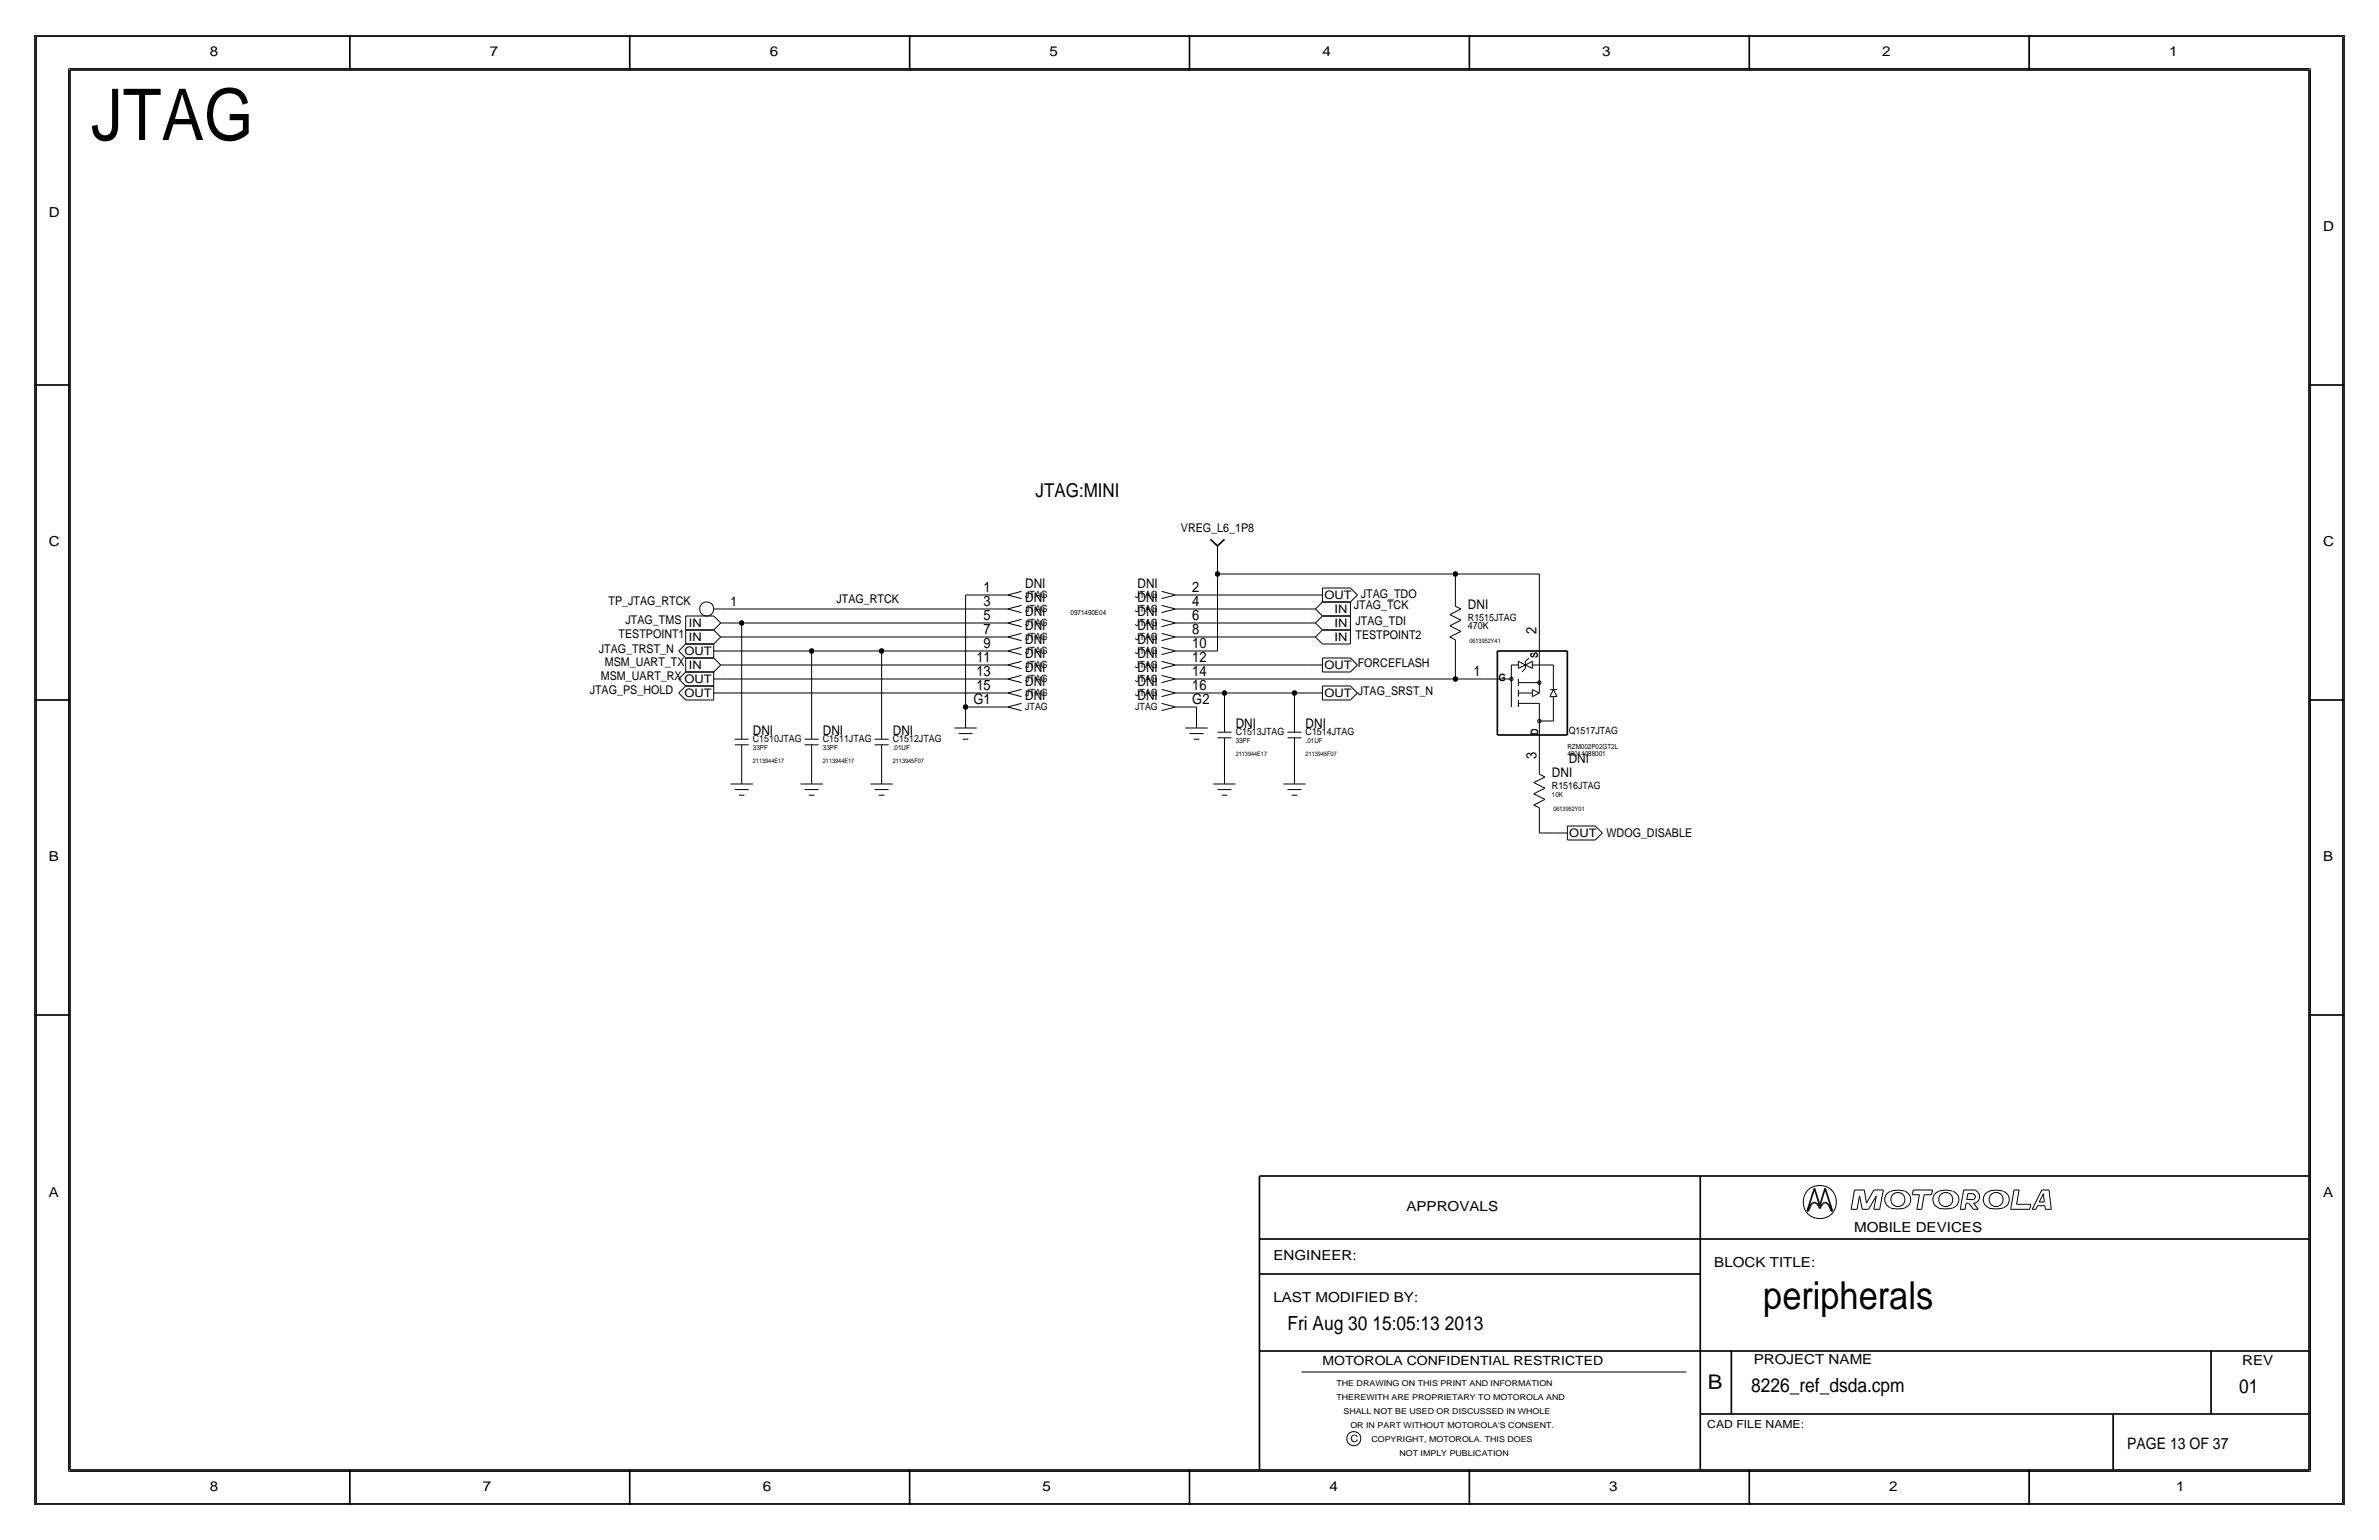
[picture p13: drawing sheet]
<svg xmlns="http://www.w3.org/2000/svg" width="432mm" height="279mm" viewBox="0 0 432 279" stroke-linecap="round" stroke-linejoin="round" font-family="sans-serif">
<defs><g id="words">
<text font-size="12.9" x="16.5" y="25.4">JTAG</text>
<text font-size="7" x="320" y="237.5">peripherals</text>
<text font-size="3.7" x="310" y="252.1">B</text>
<g font-size="3.5">
<text x="188" y="90.2">JTAG:MINI</text>
<text x="233.7" y="241.3">Fri Aug 30 15:05:13 2013</text>
<text x="317.9" y="252.6">8226_ref_dsda.cpm</text>
<text x="406.4" y="252.7">01</text>
</g>
<text font-size="2.9" x="386.1" y="262.9">PAGE 13 OF 37</text>
<g font-size="2.6">
<text x="178.5" y="107.4">1</text>
<text x="216.4" y="107.4">2</text>
<text x="178.5" y="112.5">5</text>
<text x="178.5" y="110">3</text>
<text x="216.4" y="110">4</text>
<text x="216.4" y="112.5">6</text>
<text x="178.5" y="117.6">9</text>
<text x="178.5" y="115.1">7</text>
<text x="216.4" y="115.1">8</text>
<text x="216.4" y="117.6">10</text>
<text x="278.9" y="115.1" transform="rotate(-90 278.9 115.1)">2</text>
<text x="177.2" y="120.1">11</text>
<text x="177.2" y="122.7">13</text>
<text x="177.2" y="125.2">15</text>
<text x="216.4" y="125.2">16</text>
<text x="216.4" y="122.7">14</text>
<text x="216.4" y="120.1">12</text>
<text x="267.4" y="122.7">1</text>
<text x="176.7" y="127.8">G1</text>
<text x="216.4" y="127.8">G2</text>
<text x="278.9" y="137.7" transform="rotate(-90 278.9 137.7)">3</text>
</g>
<g font-size="2.5">
<text x="38.1" y="10.2">8</text>
<text x="88.9" y="10.2">7</text>
<text x="139.7" y="10.2">6</text>
<text x="190.5" y="10.2">5</text>
<text x="240" y="10.2">4</text>
<text x="290.8" y="10.2">3</text>
<text x="341.6" y="10.2">2</text>
<text x="393.7" y="10.2">1</text>
<text x="8.9" y="39.4">D</text>
<text x="421.6" y="41.9">D</text>
<text x="8.9" y="99.1">C</text>
<text x="421.6" y="99.1">C</text>
<text x="8.9" y="156.2">B</text>
<text x="421.6" y="156.2">B</text>
<text x="8.9" y="217.2">A</text>
<text x="255.3" y="219.7">APPROVALS</text>
<text x="421.6" y="217.2">A</text>
<text x="336.5" y="223.5">MOBILE DEVICES</text>
<text x="231.1" y="228.6">ENGINEER:</text>
<text x="311.1" y="229.9">BLOCK TITLE:</text>
<text x="231.1" y="236.2">LAST MODIFIED BY:</text>
<text x="318.3" y="247.5">PROJECT NAME</text>
<text x="407" y="247.6">REV</text>
<text x="38.1" y="270.5">8</text>
<text x="87.6" y="270.5">7</text>
<text x="138.4" y="270.5">6</text>
<text x="189.2" y="270.5">5</text>
<text x="241.3" y="270.5">4</text>
<text x="292.1" y="270.5">3</text>
<text x="342.9" y="270.5">2</text>
<text x="395" y="270.5">1</text>
</g>
<g font-size="2.4">
<text x="186.1" y="106.7">DNI</text>
<text x="206.5" y="106.7">DNI</text>
<text x="132.6" y="110">1</text>
<text x="186.1" y="111.8">DNI</text>
<text x="186.1" y="109.2">DNI</text>
<text x="206.5" y="109.2">DNI</text>
<text x="206.5" y="111.8">DNI</text>
<text x="266.4" y="110.5">DNI</text>
<text x="186.1" y="116.8">DNI</text>
<text x="186.1" y="114.3">DNI</text>
<text x="186.1" y="119.4">DNI</text>
<text x="206.5" y="119.4">DNI</text>
<text x="206.5" y="114.3">DNI</text>
<text x="206.5" y="116.8">DNI</text>
<text x="186.1" y="121.9">DNI</text>
<text x="186.1" y="124.5">DNI</text>
<text x="206.5" y="124.5">DNI</text>
<text x="206.5" y="121.9">DNI</text>
<text x="186.1" y="127">DNI</text>
<text x="206.5" y="127">DNI</text>
<text x="136.6" y="133.3">DNI</text>
<text x="149.4" y="133.3">DNI</text>
<text x="162.1" y="133.3">DNI</text>
<text x="224.3" y="132.1">DNI</text>
<text x="237" y="132.1">DNI</text>
<text x="281.7" y="141">DNI</text>
<text x="284.7" y="138.4">DNI</text>
</g>
<text font-size="2.3" x="240" y="247.6">MOTOROLA CONFIDENTIAL RESTRICTED</text>
<g font-size="2.2">
<text x="214.3" y="96.5">VREG_L6_1P8</text>
<text x="110.5" y="109.8">TP_JTAG_RTCK</text>
<text x="113.5" y="113.2">JTAG_TMS</text>
<text x="151.8" y="109.4">JTAG_RTCK</text>
<text x="245.7" y="110.5">JTAG_TCK</text>
<text x="246" y="113.3">JTAG_TDI</text>
<text x="247" y="108.5">JTAG_TDO</text>
<text x="108.7" y="118.4">JTAG_TRST_N</text>
<text x="112.3" y="115.7">TESTPOINT1</text>
<text x="246" y="115.9">TESTPOINT2</text>
<text x="107" y="125.9">JTAG_PS_HOLD</text>
<text x="109.1" y="123.4">MSM_UART_RX</text>
<text x="109.8" y="120.8">MSM_UART_TX</text>
<text x="291.6" y="151.9">WDOG_DISABLE</text>
</g>
<g font-size="2.1">
<text x="125" y="113.7">IN</text>
<text x="240.4" y="108.8">OUT</text>
<text x="242.2" y="111.2">IN</text>
<text x="242.2" y="113.7">IN</text>
<text x="124.2" y="118.9">OUT</text>
<text x="125" y="116.3">IN</text>
<text x="242.2" y="116.3">IN</text>
<text x="124.2" y="124">OUT</text>
<text x="125" y="121.4">IN</text>
<text x="240.4" y="121.5">OUT FORCEFLASH</text>
<text x="124.2" y="126.5">OUT</text>
<text x="240.4" y="126.5">OUT JTAG_SRST_N</text>
<text x="284.8" y="151.9">OUT</text>
</g>
<text font-size="2" x="309.9" y="259.1">CAD FILE NAME:</text>
<g font-size="1.8">
<text x="186.1" y="113.6">JTAG</text>
<text x="186.1" y="111.1">JTAG</text>
<text x="186.1" y="108.6">JTAG</text>
<text x="206" y="111.1">JTAG</text>
<text x="206" y="108.6">JTAG</text>
<text x="206" y="113.6">JTAG</text>
<text x="266.4" y="112.7">R1515JTAG</text>
<text x="186.1" y="118.7">JTAG</text>
<text x="186.1" y="116.2">JTAG</text>
<text x="206" y="116.2">JTAG</text>
<text x="206" y="118.7">JTAG</text>
<text x="266.4" y="114.1">470K</text>
<text x="279.1" y="119.4" transform="rotate(-90 279.1 119.4)">S</text>
<text x="186.1" y="121.3">JTAG</text>
<text x="186.1" y="123.8">JTAG</text>
<text x="206" y="123.8">JTAG</text>
<text x="206" y="121.3">JTAG</text>
<text x="272" y="123.5">G</text>
<text x="186.1" y="126.3">JTAG</text>
<text x="186.1" y="128.9">JTAG</text>
<text x="206" y="126.3">JTAG</text>
<text x="206" y="128.9">JTAG</text>
<text x="136.7" y="134.6">C1510JTAG</text>
<text x="149.4" y="134.6">C1511JTAG</text>
<text x="162.1" y="134.6">C1512JTAG</text>
<text x="224.3" y="133.3">C1513JTAG</text>
<text x="237" y="133.3">C1514JTAG</text>
<text x="279.2" y="133.3" transform="rotate(-90 279.2 133.3)">D</text>
<text x="284.7" y="133.2">Q1517JTAG</text>
<text x="281.7" y="143.2">R1516JTAG</text>
<text x="245.1" y="261.6">C</text>
</g>
<g font-size="1.5">
<text x="242.6" y="251.5">THE DRAWING ON THIS PRINT AND INFORMATION</text>
<text x="242.6" y="254">THEREWITH ARE PROPRIETARY TO MOTOROLA AND</text>
<text x="243.8" y="256.5">SHALL NOT BE USED OR DISCUSSED IN WHOLE</text>
<text x="245.1" y="259.1">OR IN PART WITHOUT MOTOROLA'S CONSENT.</text>
<text x="248.9" y="261.6">COPYRIGHT, MOTOROLA. THIS DOES</text>
<text x="254" y="264.2">NOT IMPLY PUBLICATION</text>
</g>
<g font-size="1.3">
<text x="194.3" y="111.5">0971490E04</text>
<text x="136.7" y="136.1">33PF</text>
<text x="149.4" y="136.1">33PF</text>
<text x="162.1" y="136.1">.01UF</text>
<text x="224.3" y="134.9">33PF</text>
<text x="237" y="134.9">.01UF</text>
<text x="284.5" y="137.1">48014088001</text>
<text x="284.5" y="135.9">RZM002P02GT2L</text>
<text x="281.7" y="144.6">10K</text>
</g>
<g font-size="1.1">
<text x="266.7" y="116.7">0613952Y41</text>
<text x="224.3" y="137.2">2113944E17</text>
<text x="237" y="137.2">2113945F07</text>
<text x="136.7" y="138.4">2113944E17</text>
<text x="149.4" y="138.4">2113944E17</text>
<text x="162.1" y="138.4">2113945F07</text>
<text x="281.9" y="147.2">0613952Y01</text>
</g>
</g></defs>
<g fill="none" stroke="#000" stroke-width=".3">
<path d="M6.3 6.3v266.7zM6.4 6.3h419zM12.7 12.7h406.4zM12.7 12.7v254zM63.5 6.3v6.4zM114.3 6.3v6.4zM165.1 6.3v6.4zM215.9 6.3v6.4zM266.7 6.3v6.4zM317.5 6.3v6.4zM368.3 6.3v6.4zM419.1 12.7v254z"/>
<path d="M425.4 6.3v266.7zM6.3 69.8h6.4zM419.1 69.8h6.3zM219.7 97.8l1.3 1.3zM221 99.1l1.2-1.3zM271.8 118.1v15.2zM271.8 118.1h12.7zM284.5 118.1v15.2zM6.3 127h6.4zM271.8 133.3h12.7zM419.1 127h6.3zM6.3 184.1h6.4z"/>
<path d="M419.1 184.1h6.3zM228.6 213.4v53.3zM228.6 213.4h190.5zM308.6 213.4v53.3zM328 219.7h.2zM328.4 219.4l-.2 .3zM328.6 218.8l-.2 .6zM328.8 218.5l-.2 .3zM329 218.3l.2-.1zM329 218.3l-.2 .2zM329.2 218.2h.2zM329.3 215.6l-1.3 4.1z"/>
<path d="M329.3 215.6l1 3.1zM329.4 218.2l.2 .1zM329.6 218.3l.3 .2zM329.9 218.5l.2 .3zM330.1 218.8l.2 .5zM330.5 218.8l-.2 .5zM330.8 218.5l-.3 .3zM331 218.3l-.2 .2zM331 218.3l.2-.1zM331.2 218.2h.2zM331.3 215.6l1.3 4.1zM331.3 215.6l-1 3.1z"/>
<path d="M331.4 218.2l.2 .1zM331.6 218.3l.2 .2zM331.8 218.5l.2 .3zM332 218.8l.3 .6zM332.3 219.4l.1 .3zM332.4 219.7h.2zM228.6 231.1h80zM228.6 224.8h190.5zM228.6 245.1h190.5zM308.6 256.5h110.5zM314.2 245.1v11.4zM383.5 256.5v10.2z"/>
<path d="M401.3 245.1v11.4zM6.4 273h419zM12.7 266.7h406.4zM63.5 266.7v6.3zM114.3 266.7v6.3zM165.1 266.7v6.3zM215.9 266.7v6.3zM266.7 266.7v6.3zM317.5 266.7v6.3zM368.3 266.7v6.3z"/>
</g>
<g fill="none" stroke="#000" stroke-width=".18">
<path d="M6.6 6.6h418.6zM6.6 6.6v266.2zM12.4 12.4v254.6zM12.4 12.4h407zM419.4 12.4v254.6zM425.2 6.6v266.2zM221 99.1v2.5zM123.2 118.1l1.3 1.3zM124.5 114.3h5zM124.5 114.3v2.5zM124.5 116.8h5zM124.5 111.8h5z"/>
<path d="M124.5 111.8v2.5zM124.5 119.4h5zM124.5 119.4v2.5zM124.5 116.8l-1.3 1.3zM129.5 110.5h2.6zM129.5 114.3l1.3 1.3zM129.5 111.8l1.3 1.2zM129.5 119.4l1.3 1.2zM129.5 118.1h2.6zM129.5 116.8v2.6zM130.8 115.6l-1.3 1.2zM130.8 113l-1.3 1.3z"/>
<path d="M130.8 115.6h1.3zM130.8 113h1.3zM132.1 115.6h48.2zM132.1 118.1h15.2zM132.1 113h2.5zM132.1 110.5h48.2zM134.6 113h45.7zM134.6 113v16.5zM147.3 118.1h12.7zM147.3 118.1v11.4zM160 118.1v11.4zM160 118.1h20.3z"/>
<path d="M175.3 107.9v20.4zM175.3 107.9h5zM180.3 113h2.6zM180.3 110.5h2.6zM180.3 107.9h2.6zM180.3 118.1h2.6zM180.3 115.6h2.6zM182.9 113l2.5-.6zM182.9 113l2.5 .7zM182.9 110.5l2.5-.7zM182.9 110.5l2.5 .7zM182.9 107.9l2.5-.6z"/>
<path d="M182.9 107.9l2.5 .7zM182.9 118.1l2.5-.7zM182.9 118.1l2.5 .7zM182.9 115.6l2.5-.7zM182.9 115.6l2.5 .6zM210.8 109.8l2.6 .7zM210.8 111.2l2.6-.7zM210.8 107.3l2.6 .6zM210.8 108.6l2.6-.7zM210.8 112.4l2.6 .6zM210.8 113.7l2.6-.7zM210.8 120l2.6 .7z"/>
<path d="M210.8 114.9l2.6 .7zM210.8 116.2l2.6-.6zM210.8 117.4l2.6 .7zM210.8 118.8l2.6-.7zM213.4 110.5h2.5zM213.4 107.9h2.5zM213.4 113h2.5zM213.4 115.6h2.5zM213.4 118.1h2.5zM215.9 115.6h21.6zM215.9 113h21.6zM215.9 110.5h21.6z"/>
<path d="M215.9 107.9h21.6zM215.9 118.1h5.1zM221 104.1h43.2zM221 101.6v2.5zM221 104.1v14zM237.5 115.6h1.3zM237.5 110.5h1.3zM237.5 113h1.3zM237.5 107.9h2.5zM238.8 115.6l1.2 1.2zM238.8 110.5l1.2 1.3zM238.8 113l1.2 1.3z"/>
<path d="M240 114.3h5.1zM240 116.8h5.1zM240 109.2h5.1zM240 111.8h5.1zM240 119.4h5.1zM240 119.4v2.5zM240 114.3l-1.2 1.3zM240 109.2l-1.2 1.3zM240 106.7h5.1zM240 106.7v2.5zM240 111.8l-1.2 1.2zM245.1 119.4l1.3 1.2z"/>
<path d="M245.1 114.3v2.5zM245.1 109.2v2.6zM245.1 106.7l1.3 1.2zM245.1 111.8v2.5zM246.4 107.9l-1.3 1.3zM263.1 113.5l2.1-1zM263.1 113.5l2.1 1.1zM263.1 111.5l2.1-1zM263.1 115.6l1.1 .5zM263.1 111.5l2.1 1zM263.1 115.6l2.1-1zM264.2 118.1v5.1z"/>
<path d="M264.2 104.1v3.9zM264.2 108v2zM264.2 116.1v2zM264.2 110l1 .5zM264.2 104.1h15.2zM275.6 120l1.3 .7zM275.6 120v1.3zM276.9 120l.6-.6zM276.9 120v1.3zM278.1 120v1.3zM279.4 104.1v11.5zM279.4 115.6v10.1z"/>
<path d="M123.2 123.2l1.3 1.3zM123.2 125.7l1.3 1.3zM124.5 121.9l-1.3 1.3zM124.5 124.5l-1.3 1.2zM124.5 121.9h5zM124.5 124.5h5zM124.5 127h5zM129.5 123.2h2.6zM129.5 121.9v2.6zM129.5 125.7h2.6zM129.5 124.5v2.5zM130.8 120.7l-1.3 1.2z"/>
<path d="M130.8 120.7h1.3zM132.1 120.7h48.2zM132.1 125.7h48.2zM132.1 123.2h48.2zM133.3 135.1h2.6zM133.4 134.1h2.5zM134.6 139.7v2.5zM134.6 135.1v4.6zM134.6 129.5v4.6zM146 135.1h2.6zM146.1 134.1h2.5zM147.3 139.7v2.5z"/>
<path d="M147.3 135.1v4.6zM147.3 129.5v4.6zM158.7 135.1h2.6zM158.8 134.1h2.5zM160 139.7v2.5zM160 135.1v4.6zM160 129.5v4.6zM173.2 132.1h4.1zM174 133.1h2.5zM174.8 134.1h1zM175.3 128.3v1.2zM175.3 129.5v2.6z"/>
<path d="M175.3 128.3h5zM180.3 120.7h2.6zM180.3 123.2h2.6zM180.3 125.7h2.6zM180.3 128.3h2.6zM182.9 120.7l2.5-.7zM182.9 120.7l2.5 .6zM182.9 123.2l2.5-.7zM182.9 123.2l2.5 .7zM182.9 125.7l2.5-.6zM182.9 125.7l2.5 .7zM182.9 128.3l2.5-.7z"/>
<path d="M182.9 128.3l2.5 .6zM210.8 125.1l2.6 .6zM210.8 126.4l2.6-.7zM210.8 122.5l2.6 .7zM210.8 123.9l2.6-.7zM210.8 121.3l2.6-.6zM210.8 127.6l2.6 .7zM210.8 128.9l2.6-.6zM213.4 125.7h2.5zM213.4 123.2h2.5zM213.4 120.7h2.5zM213.4 128.3h2.5z"/>
<path d="M215.1 132.1h4.1zM215.9 128.3h1.3zM215.9 123.2h48.3zM215.9 125.7h6.3zM215.9 120.7h21.6zM215.9 133.1h2.5zM216.7 134.1h1zM217.2 128.3v1.2zM217.2 129.5v2.6zM221 132.8h2.5zM221 133.9h2.5zM222.2 125.7v2.6z"/>
<path d="M222.2 138.4v1.3zM222.2 139.7v2.5zM222.2 133.9v4.5zM222.2 128.3v4.5zM222.2 125.7h12.7zM233.7 132.8h2.5zM233.7 133.9h2.5zM234.9 125.7v2.6zM234.9 138.4v1.3zM234.9 139.7v2.5zM234.9 133.9v4.5zM234.9 128.3v4.5z"/>
<path d="M235 125.7h2.5zM237.5 120.7h2.5zM237.5 125.7h2.5zM240 121.9h5.1zM240 124.5h5.1zM240 127h5.1zM240 124.5v2.5zM245.1 124.5l1.3 1.2zM246.4 120.7l-1.3 1.2zM246.4 125.7l-1.3 1.3zM264.2 123.2h5zM269.2 123.2h5.1z"/>
<path d="M274.1 123l.2-.1 .2 .1v.4l-.2 .1-.2-.1zM274.3 120.7v7.6zM274.3 120.7h1.3zM275.6 121.3l1.3-.7zM275.6 125.1v1.3zM275.6 127v1.3zM275.6 123.2v1.3zM275.6 127.6h3.8zM275.6 123.9h3.8zM275.6 125.7h2.5zM276.9 120.7l1.2-.7zM276.9 121.3l-.6 .6z"/>
<path d="M276.9 120.6l1.2 .7zM278.1 126.4l1.3-.7zM278.1 120.7h3.8zM278.1 125.1v1.3zM278.1 125.1l1.3 .6zM279.2 130.6l.2-.1 .2 .1v.4l-.2 .1-.2-.1zM279.2 123.6l.2-.1 .2 .1v.5l-.2 .1-.2-.1zM279.4 135.9v2.5zM279.4 133.4v2.5zM279.4 127.6v5.7zM279.4 138.4v2.1zM279.4 130.8h2.5z"/>
<path d="M281.3 125.1h1.3zM281.3 126.4h1.3zM281.9 125.1l-.6 1.3zM281.9 120.6v4.5zM281.9 125.1l.7 1.3zM281.9 126.4v4.4zM132.6 142.2h4.1zM133.4 143.3h2.5zM134.1 144.3h1zM145.3 142.2h4.1zM146.1 143.3h2.5zM146.8 144.3h1z"/>
<path d="M158 142.2h4.1zM158.8 143.3h2.5zM159.5 144.3h1zM220.2 142.2h4.1zM221 143.3h2.5zM221.7 144.3h1.1zM232.9 142.2h4.1zM233.7 143.3h2.5zM234.4 144.3h1.1zM278.4 144l2-1zM278.4 144l2 1zM278.4 142l2-1z"/>
<path d="M278.4 146l1 .6zM278.4 142l2 1zM278.4 146l2-1zM279.4 151.1h2.5zM279.4 148.6v2.5zM279.4 146.6v2zM279.4 140.5l1 .5zM281.9 151.1h2.6zM284.5 149.9h5.1zM284.5 152.4h5.1zM284.5 149.9v2.5zM289.6 149.9l1.2 1.2z"/>
<path d="M290.8 151.1l-1.2 1.3zM336 219.4h1.1zM336.6 215.9h1.8zM336.6 215.9l-.6 3.5zM337.5 217l-.4 2.4zM337.5 217l.5 2.4zM338 219.4h1.1zM338.4 215.9l.4 2.4zM340.1 219.4h1.1zM340.1 215.9h1.7zM340.1 215.9l-1.3 2.4zM340.6 217l-1.5 2.4z"/>
<path d="M340.6 217l-.5 2.4zM341.8 215.9l-.6 3.5zM343.1 216.2a1.6 1.6 0 0 0-1 1.5 1.6 1.6 0 0 0 1.1 1.5M345.7 216.1h-.2a4 4 0 0 0-2.3 .1M345.7 216.2a1.59 1.59 0 0 1 1.1 1.5 1.59 1.59 0 0 1-1.1 1.5 5.1 5.1 0 0 1-2.5 0M347.1 216.8h1.3zM347.3 215.9l-.2 .9zM347.3 215.9h3.5zM347.9 219.4h.9zM348.4 216.8l-.5 2.6zM349.2 216.8l-.4 2.6zM349.2 216.8h1.4z"/>
<path d="M350.8 215.9l-.2 .9zM354.4 216.1a3.1 3.1 0 0 0-3.3 .7 1.62 1.62 0 0 0 .8 2.4M354.4 219.2a5.1 5.1 0 0 1-2.5 0M354.5 216.2a1.59 1.59 0 0 1 1 1.5 1.59 1.59 0 0 1-1 1.5M355.8 219.4h.9zM356.4 215.9l-.6 3.5zM356.4 215.9h2.2zM356.9 218.3l-.2 1.1zM356.9 218.3h.4zM357 217.6h1.2zM357.2 216.6l-.2 1zM357.2 216.6h1z"/>
<path d="M357.3 218.3l.9 1.1zM358.1 216.7a.5 .5 0 0 1 .4 .4 .5 .5 0 0 1-.4 .5M358.2 219.4h.9zM358.2 218.3l.9 1.1zM358.2 218.3h.4zM358.5 216a1.24 1.24 0 0 1 .8 1.1 1.24 1.24 0 0 1-.8 1.2M363.5 216.1a3.1 3.1 0 0 0-3.3 .7 1.62 1.62 0 0 0 .8 2.4M363.6 219.2a5.1 5.1 0 0 1-2.6 0M363.6 216.2a1.59 1.59 0 0 1 1.1 1.5 1.59 1.59 0 0 1-1.1 1.5M364.9 219.4h3.5zM365.6 215.9h.9zM365.6 215.9l-.7 3.5z"/>
<path d="M366 218.5h2.6zM366.5 215.9l-.5 2.6zM368.6 218.5l-.2 .9zM368.9 219.4h.6zM369.8 218.7h1.3zM369.8 218.7l-.3 .7zM370.1 218.1h.9zM370.6 215.9l-1.7 3.5zM370.6 215.9h1.3zM370.9 216.6l-.8 1.5zM370.9 216.6l.1 1.5zM371.1 218.7l.1 .7z"/>
<path d="M371.2 219.4h1.1zM371.9 215.9l.4 3.5zM236.2 248.9h69.9zM6.6 272.8h418.6zM12.4 267h407z"/>
<circle cx="128.3" cy="110.5" r="1.28"/>
<circle cx="330.3" cy="218.1" r="3"/>
<circle cx="344.5" cy="217.6" r="1.28"/>
<circle cx="353.2" cy="217.6" r="1.28"/>
<circle cx="362.3" cy="217.6" r="1.28"/>
<circle cx="245.7" cy="261" r="1.28"/>
</g>
<g fill="#000" stroke="#000" stroke-width=".18">
<circle cx="134.6" cy="113" r=".41"/>
<circle cx="147.3" cy="118.1" r=".41"/>
<circle cx="160" cy="118.1" r=".41"/>
<circle cx="221" cy="104.1" r=".41"/>
<circle cx="264.2" cy="104.1" r=".41"/>
<circle cx="175.3" cy="128.3" r=".41"/>
<circle cx="222.2" cy="125.7" r=".41"/>
<circle cx="234.9" cy="125.7" r=".41"/>
<circle cx="264.2" cy="123.2" r=".41"/>
</g>
<use href="#words"/>
</svg>
